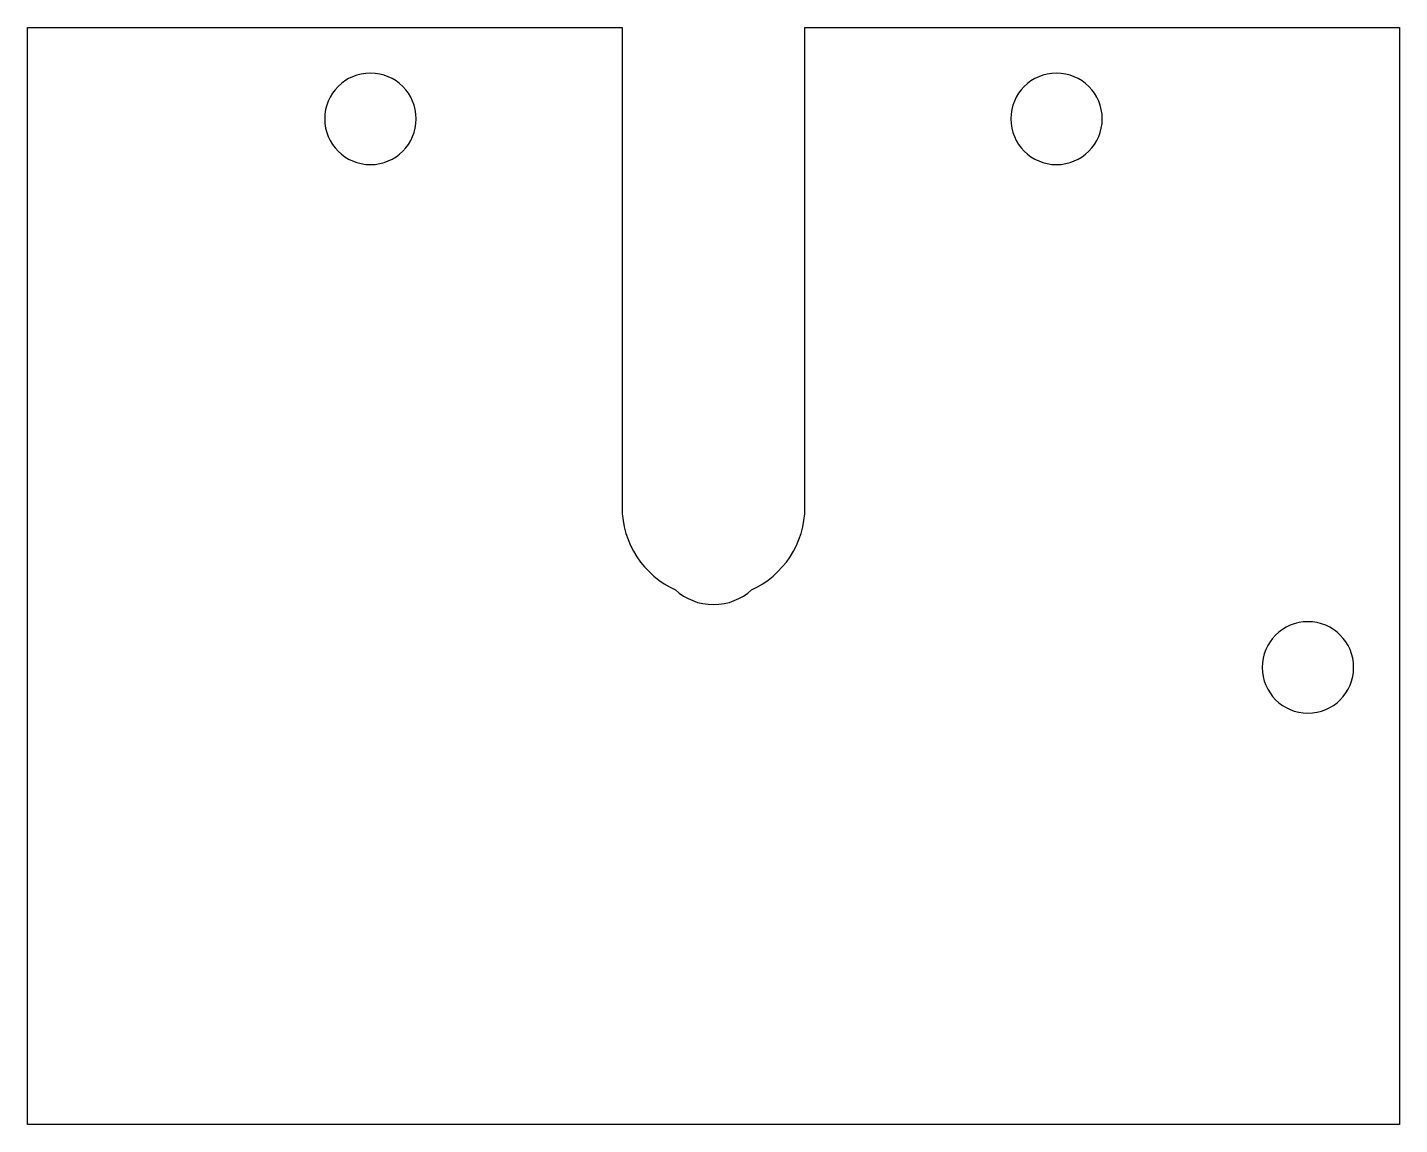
# Model space of a CAD drawing. Extents: x 1456.4 to 1516.4, y -479.8 to -431.8.
import ezdxf

# ---------------------------------------------------------------- set-up
doc = ezdxf.new("R2010")
doc.units = 0
doc.layers.add('INDIVIDUAL_PIECES_TO_LASER', color=7, linetype='CONTINUOUS')

msp = doc.modelspace()

# ---------------------------------------------------------------- linework, layer by layer
at = {"layer": 'INDIVIDUAL_PIECES_TO_LASER'}
for points, knots in [([(1490.354, -431.763), (1490.354, -431.763), (1490.354, -452.739), (1490.354, -452.739), (1490.354, -454.352), (1489.397, -455.738), (1488.021, -456.371), (1487.579, -456.769), (1486.996, -457.013), (1486.354, -457.013), (1485.712, -457.013), (1485.129, -456.769), (1484.686, -456.371), (1483.311, -455.738), (1482.354, -454.352), (1482.354, -452.739), (1482.354, -452.739), (1482.354, -431.763), (1482.354, -431.763), (1482.354, -431.763), (1456.354, -431.763), (1456.354, -431.763), (1456.354, -431.763), (1456.354, -479.763), (1456.354, -479.763), (1456.354, -479.763), (1516.354, -479.763), (1516.354, -479.763), (1516.354, -479.763), (1516.354, -431.763), (1516.354, -431.763), (1516.354, -431.763), (1490.354, -431.763), (1490.354, -431.763)], [0, 0, 0, 0, 1, 1, 1, 2, 2, 2, 3, 3, 3, 4, 4, 4, 5, 5, 5, 6, 6, 6, 7, 7, 7, 8, 8, 8, 9, 9, 9, 10, 10, 10, 11, 11, 11, 11]), ([(1471.353, -437.763), (1470.249, -437.763), (1469.354, -436.867), (1469.354, -435.763), (1469.354, -434.658), (1470.249, -433.763), (1471.353, -433.763), (1472.458, -433.763), (1473.354, -434.658), (1473.354, -435.763), (1473.354, -436.867), (1472.458, -437.763), (1471.353, -437.763)], [0, 0, 0, 0, 1, 1, 1, 2, 2, 2, 3, 3, 3, 4, 4, 4, 4]), ([(1501.354, -437.763), (1500.249, -437.763), (1499.353, -436.867), (1499.353, -435.763), (1499.353, -434.658), (1500.249, -433.763), (1501.354, -433.763), (1502.459, -433.763), (1503.354, -434.658), (1503.354, -435.763), (1503.354, -436.867), (1502.459, -437.763), (1501.354, -437.763)], [0, 0, 0, 0, 1, 1, 1, 2, 2, 2, 3, 3, 3, 4, 4, 4, 4]), ([(1512.348, -461.763), (1511.242, -461.763), (1510.348, -460.867), (1510.348, -459.763), (1510.348, -458.658), (1511.242, -457.763), (1512.348, -457.763), (1513.452, -457.763), (1514.347, -458.658), (1514.347, -459.763), (1514.347, -460.867), (1513.452, -461.763), (1512.348, -461.763)], [0, 0, 0, 0, 1, 1, 1, 2, 2, 2, 3, 3, 3, 4, 4, 4, 4])]:
    msp.add_open_spline(points, degree=3, knots=knots, dxfattribs=at)

doc.saveas('drawing.dxf')
